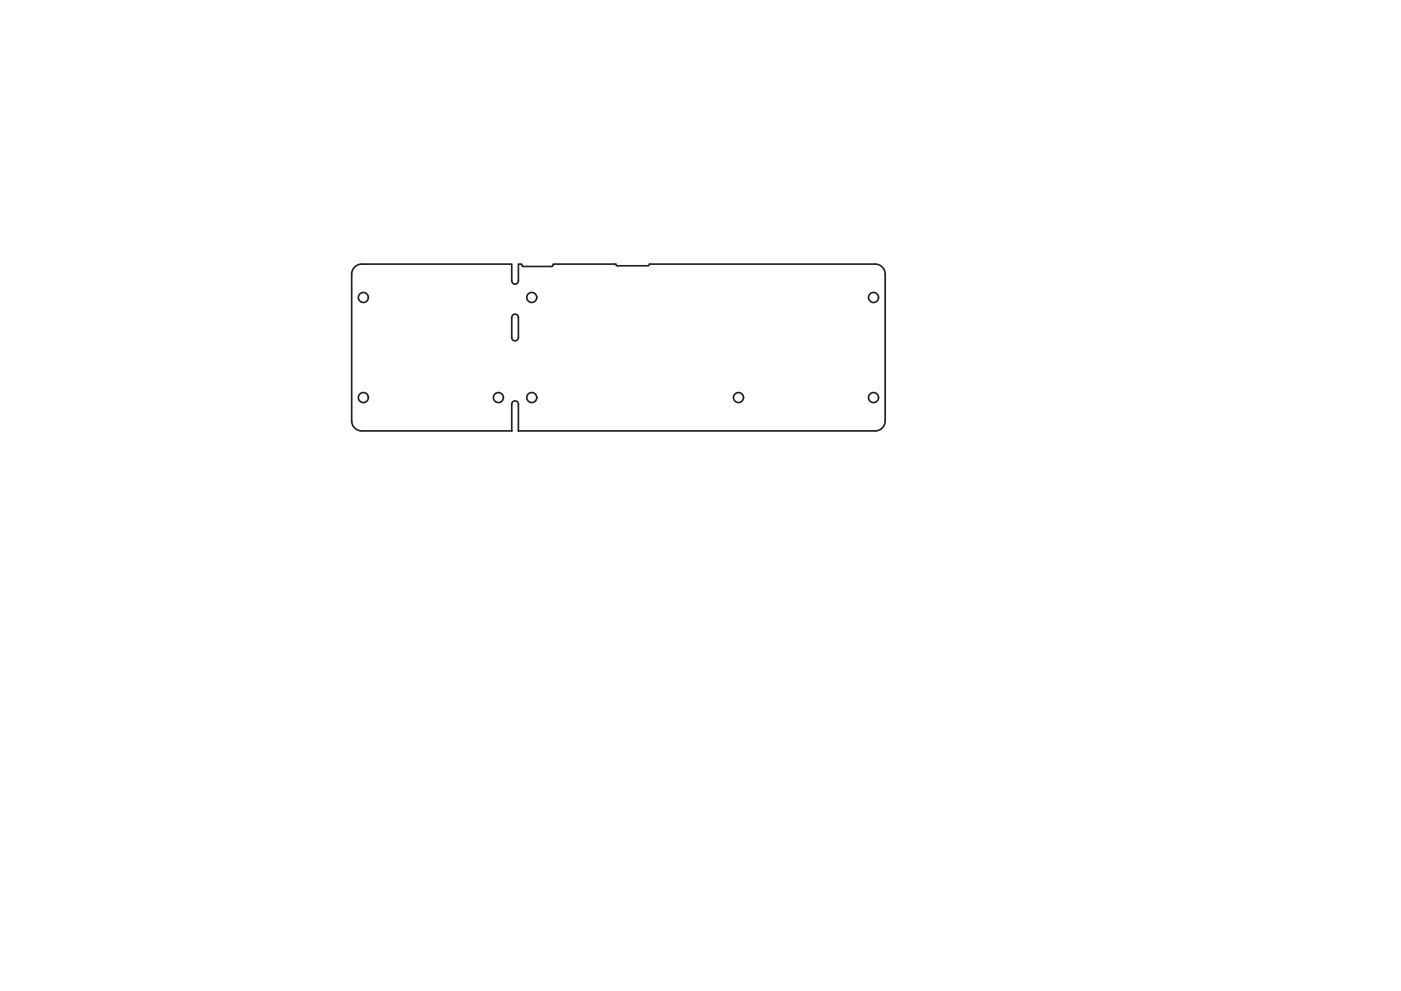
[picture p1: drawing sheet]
<svg xmlns="http://www.w3.org/2000/svg" width="420mm" height="297mm" viewBox="0 0 420 297" stroke-linecap="round" stroke-linejoin="round" font-family="sans-serif">
<!-- layer: Layer 1 -->
<g fill="none" stroke="#231f20" stroke-width=".5">
<path d="M153.8 94.5a1 1 0 0 1 1.1-.3 1 1 0 0 1 .6 1v6a1 1 0 0 1-1 1 1 1 0 0 1-1-1v-6zM153.5 129.2v-8a1 1 0 0 1 1-1 1 1 0 0 1 1 1v8M153.5 129.2h-45a3 3 0 0 1-3-3v-44a3 3 0 0 1 3-3h45v5a1 1 0 0 0 1 1 1 1 0 0 0 1-1v-5h1v.4l.5 .3h8.4l.4-.3 .1-.4h18.8l.5 .5h9.1l.5-.5h67.7a3 3 0 0 1 3 3v44a3 3 0 0 1-3 3h-107M153.5 129.2h.1M155.5 129.2h.1"/>
<circle cx="109" cy="89.2" r="1.5"/>
<circle cx="159.5" cy="89.2" r="1.5"/>
<circle cx="262" cy="89.2" r="1.5"/>
<circle cx="109" cy="119.2" r="1.5"/>
<circle cx="149.5" cy="119.2" r="1.5"/>
<circle cx="159.5" cy="119.2" r="1.5"/>
<circle cx="221.5" cy="119.2" r="1.5"/>
<circle cx="262" cy="119.2" r="1.5"/>
</g>
</svg>
